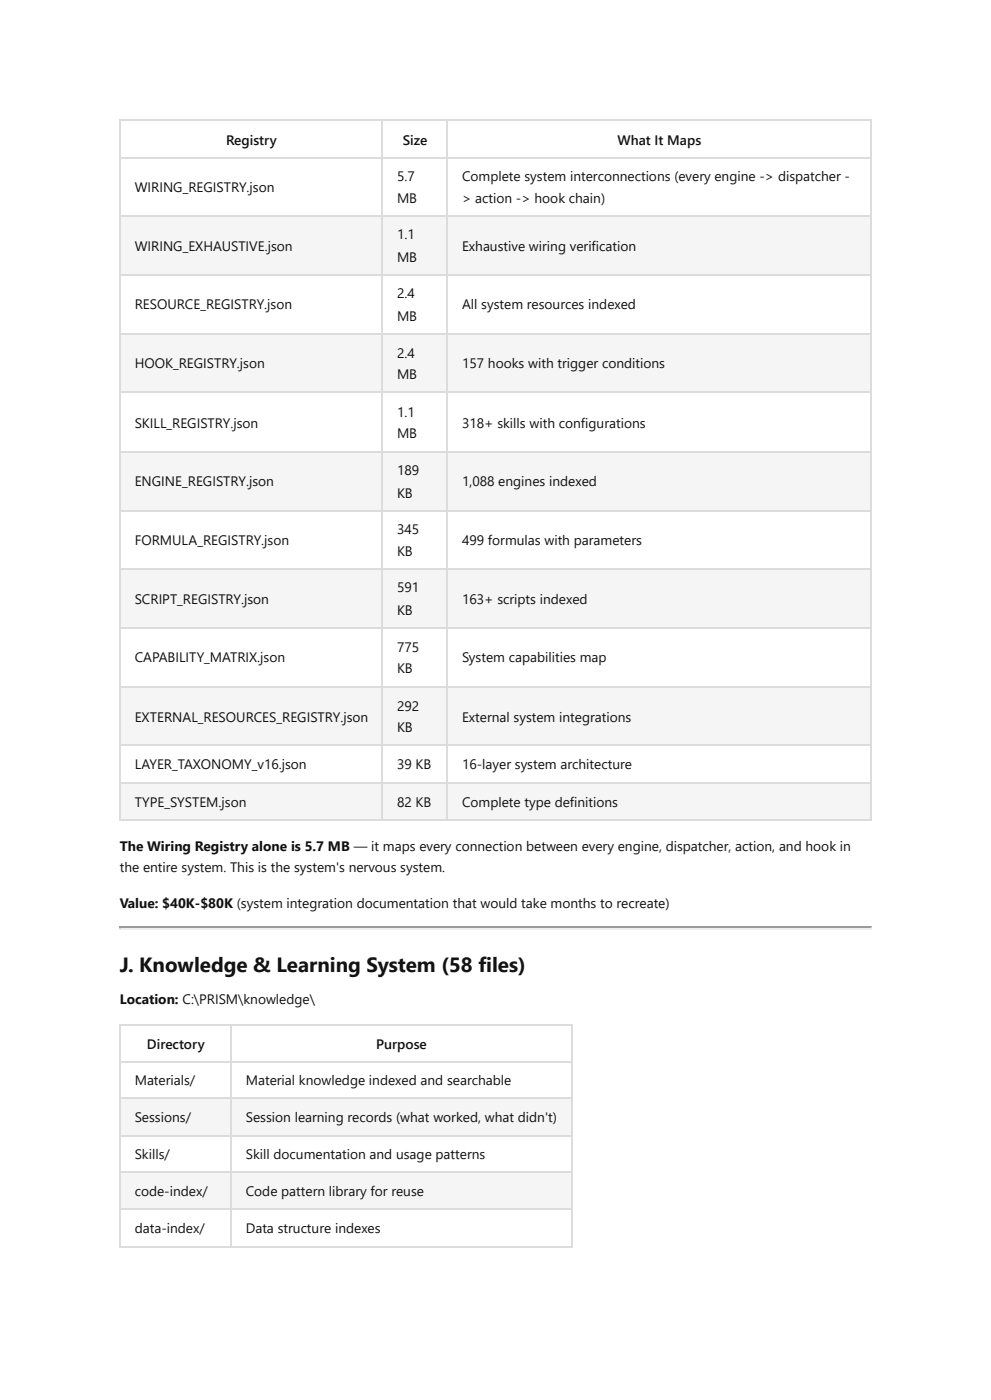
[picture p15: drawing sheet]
<svg xmlns="http://www.w3.org/2000/svg" width="210mm" height="297mm" viewBox="0 0 210 297" stroke-linecap="round" stroke-linejoin="round" font-family="sans-serif">
<defs><g id="words">
<text font-size="4.4" fill="#111" x="25.4" y="206.1">J. Knowledge &amp; Learning System (58 files)</text>
<g font-size="2.9" fill="#111">
<text x="48" y="30.7">Registry</text>
<text x="85.5" y="30.7">Size</text>
<text x="131" y="30.7">What It Maps</text>
<text x="28.6" y="40.7">WIRING_REGISTRY.json</text>
<text x="84.2" y="38.4">5.7</text>
<text x="98" y="38.4">Complete system interconnections (every engine -&gt; dispatcher -</text>
<text x="84.2" y="43.1">MB</text>
<text x="98" y="43.1">&gt; action -&gt; hook chain)</text>
<text x="28.6" y="53.2">WIRING_EXHAUSTIVE.json</text>
<text x="84.2" y="50.8">1.1</text>
<text x="98" y="53.2">Exhaustive wiring verification</text>
<text x="84.2" y="55.6">MB</text>
<text x="28.6" y="65.6">RESOURCE_REGISTRY.json</text>
<text x="84.2" y="63.2">2.4</text>
<text x="98" y="65.6">All system resources indexed</text>
<text x="84.2" y="68">MB</text>
<text x="84.2" y="75.9">2.4</text>
<text x="28.6" y="78.1">HOOK_REGISTRY.json</text>
<text x="84.2" y="80.4">MB</text>
<text x="98" y="78.1">157 hooks with trigger conditions</text>
<text x="84.2" y="88.4">1.1</text>
<text x="28.6" y="90.8">SKILL_REGISTRY.json</text>
<text x="84.2" y="92.9">MB</text>
<text x="98" y="90.8">318+ skills with configurations</text>
<text x="84.2" y="100.8">189</text>
<text x="28.6" y="103.2">ENGINE_REGISTRY.json</text>
<text x="84.2" y="105.6">KB</text>
<text x="98" y="103.2">1,088 engines indexed</text>
<text x="84.2" y="113.2">345</text>
<text x="28.6" y="115.6">FORMULA_REGISTRY.json</text>
<text x="84.2" y="118">KB</text>
<text x="98" y="115.6">499 formulas with parameters</text>
<text x="84.2" y="125.7">591</text>
<text x="28.6" y="128.1">SCRIPT_REGISTRY.json</text>
<text x="84.2" y="130.4">KB</text>
<text x="98" y="128.1">163+ scripts indexed</text>
<text x="28.6" y="140.5">CAPABILITY_MATRIX.json</text>
<text x="84.2" y="138.4">775</text>
<text x="84.2" y="142.9">KB</text>
<text x="98" y="140.5">System capabilities map</text>
<text x="28.6" y="153.2">EXTERNAL_RESOURCES_REGISTRY.json</text>
<text x="84.2" y="150.8">292</text>
<text x="84.2" y="155.3">KB</text>
<text x="98" y="153.2">External system integrations</text>
<text x="28.6" y="163.2">LAYER_TAXONOMY_v16.json</text>
<text x="84.2" y="163.2">39 KB</text>
<text x="98" y="163.2">16-layer system architecture</text>
<text x="28.6" y="171.2">TYPE_SYSTEM.json</text>
<text x="84.2" y="171.2">82 KB</text>
<text x="98" y="171.2">Complete type definitions</text>
<text x="25.4" y="180.4">The Wiring Registry alone is 5.7 MB — it maps every connection between every engine, dispatcher, action, and hook in</text>
<text x="25.4" y="184.9">the entire system. This is the system's nervous system.</text>
<text x="25.4" y="192.6">Value: $40K-$80K (system integration documentation that would take months to recreate)</text>
<text x="25.4" y="213">Location: C:\PRISM\knowledge\</text>
<text x="31.2" y="222.5">Directory</text>
<text x="79.8" y="222.5">Purpose</text>
<text x="28.6" y="230.2">Materials/</text>
<text x="52.1" y="230.2">Material knowledge indexed and searchable</text>
<text x="28.6" y="238.1">Sessions/</text>
<text x="52.1" y="238.1">Session learning records (what worked, what didn't)</text>
<text x="28.6" y="245.8">Skills/</text>
<text x="52.1" y="245.8">Skill documentation and usage patterns</text>
<text x="28.6" y="253.7">code-index/</text>
<text x="52.1" y="253.7">Code pattern library for reuse</text>
<text x="28.6" y="261.7">data-index/</text>
<text x="52.1" y="261.7">Data structure indexes</text>
</g>
</g></defs>
<g fill="#f5f5f5">
<path d="M25.7 45.8h55.5v12.4h-55.5z"/>
<path d="M81.2 45.8h13.8v12.4h-13.8z"/>
<path d="M95 45.8h89.9v12.4h-89.9z"/>
</g>
<g fill="#fff">
<path d="M25.7 58.2h55.5v12.7h-55.5z"/>
<path d="M81.2 58.2h13.8v12.7h-13.8z"/>
<path d="M95 58.2h89.9v12.7h-89.9z"/>
</g>
<g fill="#f5f5f5">
<path d="M25.7 70.9h55.5v12.4h-55.5z"/>
<path d="M81.2 70.9h13.8v12.4h-13.8z"/>
<path d="M95 70.9h89.9v12.4h-89.9z"/>
</g>
<g fill="#fff">
<path d="M25.7 83.3h55.5v12.5h-55.5z"/>
<path d="M81.2 83.3h13.8v12.5h-13.8z"/>
<path d="M95 83.3h89.9v12.5h-89.9z"/>
</g>
<g fill="#f5f5f5">
<path d="M25.7 95.8h55.5v12.4h-55.5z"/>
<path d="M81.2 95.8h13.8v12.4h-13.8z"/>
<path d="M95 95.8h89.9v12.4h-89.9z"/>
</g>
<g fill="#fff">
<path d="M25.7 108.2h55.5v12.5h-55.5z"/>
<path d="M81.2 108.2h13.8v12.5h-13.8z"/>
<path d="M95 108.2h89.9v12.5h-89.9z"/>
</g>
<g fill="#f5f5f5">
<path d="M25.7 120.7h55.5v12.7h-55.5z"/>
<path d="M81.2 120.7h13.8v12.7h-13.8z"/>
<path d="M95 120.7h89.9v12.7h-89.9z"/>
</g>
<g fill="#fff">
<path d="M25.7 133.4h55.5v12.4h-55.5z"/>
<path d="M81.2 133.4h13.8v12.4h-13.8z"/>
<path d="M95 133.4h89.9v12.4h-89.9z"/>
</g>
<g fill="#f5f5f5">
<path d="M25.7 145.8h55.5v12.4h-55.5z"/>
<path d="M81.2 145.8h13.8v12.4h-13.8z"/>
<path d="M95 145.8h89.9v12.4h-89.9z"/>
</g>
<g fill="#fff">
<path d="M25.7 158.2h55.5v8h-55.5z"/>
<path d="M81.2 158.2h13.8v8h-13.8z"/>
<path d="M95 158.2h89.9v8h-89.9z"/>
</g>
<g fill="#f5f5f5">
<path d="M25.7 166.2h55.5v7.6h-55.5z"/>
<path d="M81.2 166.2h13.8v7.6h-13.8z"/>
<path d="M95 166.2h89.9v7.6h-89.9z"/>
</g>
<g fill="none" stroke="#dcdcdc" stroke-width=".26">
<path d="M25.4 25.5h159.5M25.4 33.5h159.5M25.5 25.4v148.7M81.1 25.4v148.7M94.9 25.4v148.7M25.4 45.9h159.5M25.4 58.3h159.5M25.4 70.8h159.5M25.4 83.2h159.5M25.4 95.9h159.5M25.4 108.3h159.5M25.4 120.8h159.5"/>
<path d="M25.4 133.2h159.5M25.4 145.7h159.5M25.4 158.1h159.5M25.4 166h159.5M25.4 174h159.5"/>
</g>
<path d="M184.8 25.4v148.7" fill="none" stroke="#dcdcdc" stroke-width=".23"/>
<path d="M25.4 196.7h159.5" fill="none" stroke="#9a9a9a" stroke-width=".26"/>
<path d="M25.4 197h159.5" fill="none" stroke="#eee" stroke-width=".26"/>
<path d="M184.9 196.6v.5h-.2z" fill="#eee"/>
<path d="M25.4 196.6h.3v.3l-.3 .2z" fill="#9a9a9a"/>
<g fill="#fff">
<path d="M25.7 217.5h23.5v7.7h-23.5z"/>
<path d="M49.2 217.5h72v7.7h-72z"/>
<path d="M25.7 225.2h23.5v7.9h-23.5z"/>
<path d="M49.2 225.2h72v7.9h-72z"/>
</g>
<g fill="#f5f5f5">
<path d="M25.7 233.1h23.5v7.7h-23.5z"/>
<path d="M49.2 233.1h72v7.7h-72z"/>
</g>
<g fill="#fff">
<path d="M25.7 240.8h23.5v7.9h-23.5z"/>
<path d="M49.2 240.8h72v7.9h-72z"/>
</g>
<g fill="#f5f5f5">
<path d="M25.7 248.7h23.5v7.9h-23.5z"/>
<path d="M49.2 248.7h72v7.9h-72z"/>
</g>
<g fill="#fff">
<path d="M25.7 256.6h23.5v7.7h-23.5z"/>
<path d="M49.2 256.6h72v7.7h-72z"/>
</g>
<path d="M25.4 217.4h96M25.5 217.2v47.1M49.1 217.2v47.1M121.3 217.2v47.1M25.4 225.3h96M25.4 233h96M25.4 240.9h96M25.4 248.6h96M25.4 256.5h96M25.4 264.5h96" fill="none" stroke="#dcdcdc" stroke-width=".26"/>
<use href="#words"/>
</svg>
